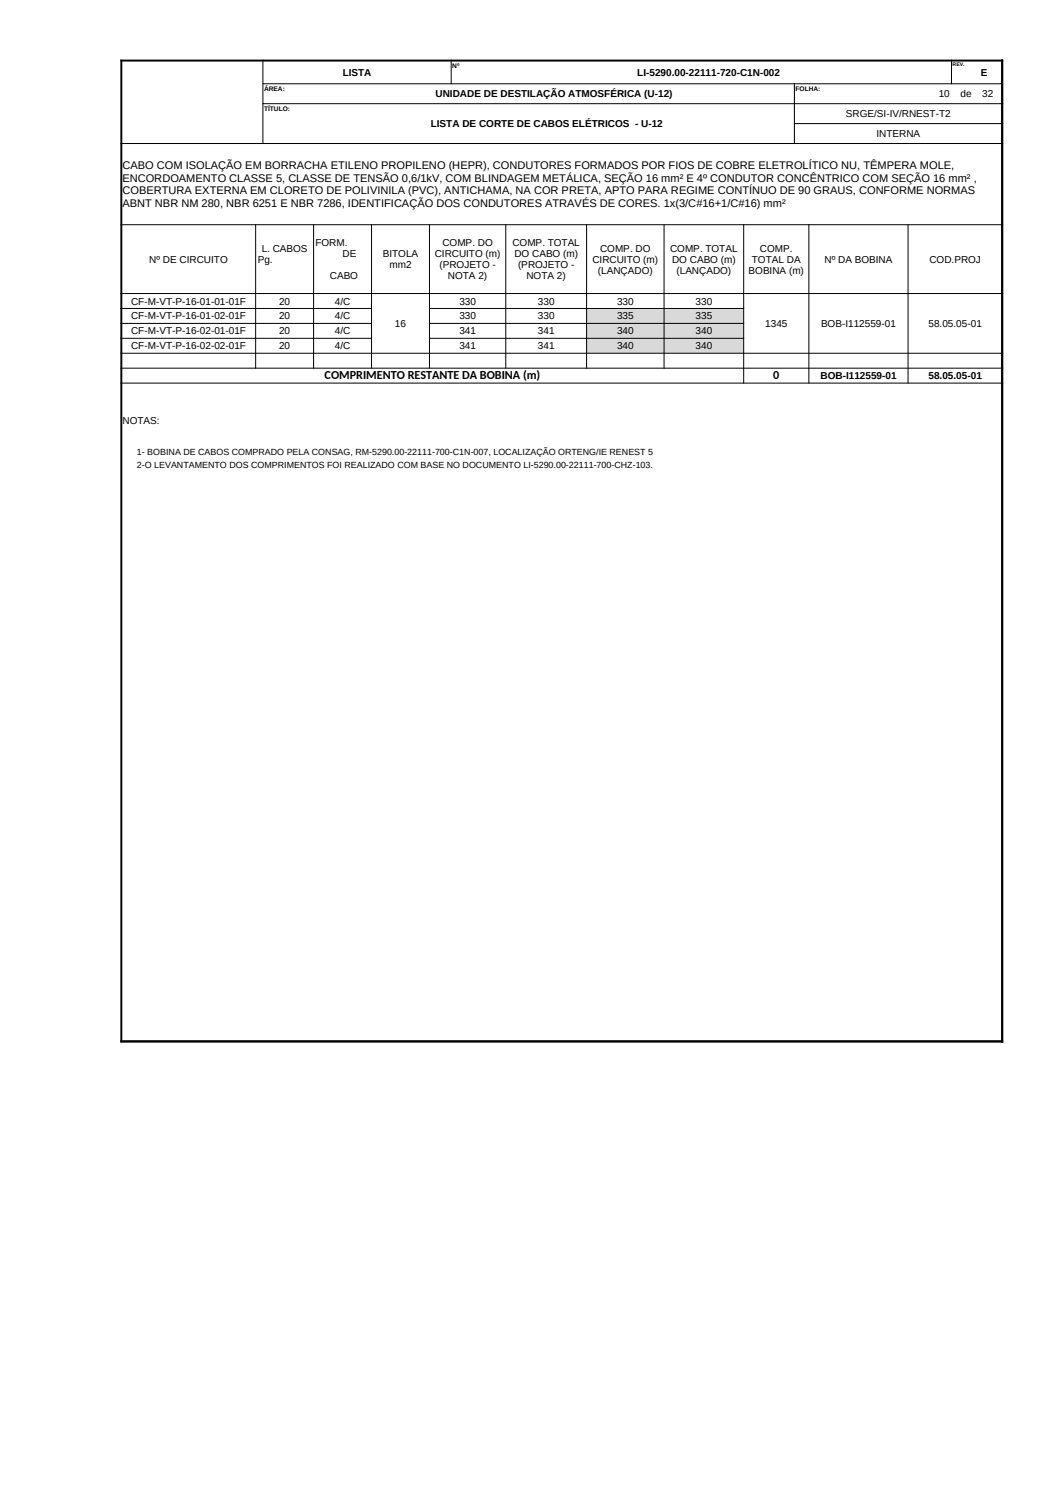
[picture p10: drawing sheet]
<svg xmlns="http://www.w3.org/2000/svg" width="210mm" height="297mm" viewBox="0 0 210 297" stroke-linecap="round" stroke-linejoin="round" font-family="sans-serif">
<defs><g id="words">
<g font-size="2.4">
<text x="64.2" y="74.9">COMPRIMENTO RESTANTE DA BOBINA (m)</text>
<text x="152.9" y="74.9">0</text>
</g>
<g font-size="2.2">
<text x="24.2" y="33.5">CABO COM ISOLAÇÃO EM BORRACHA ETILENO PROPILENO (HEPR), CONDUTORES FORMADOS POR FIOS DE COBRE ELETROLÍTICO NU, TÊMPERA MOLE,</text>
<text x="24.2" y="36">ENCORDOAMENTO CLASSE 5, CLASSE DE TENSÃO 0,6/1kV, COM BLINDAGEM METÁLICA, SEÇÃO 16 mm² E 4º CONDUTOR CONCÊNTRICO COM SEÇÃO 16 mm² ,</text>
<text x="24.2" y="38.4">COBERTURA EXTERNA EM CLORETO DE POLIVINILA (PVC), ANTICHAMA, NA COR PRETA, APTO PARA REGIME CONTÍNUO DE 90 GRAUS, CONFORME NORMAS</text>
<text x="24.2" y="40.9">ABNT NBR NM 280, NBR 6251 E NBR 7286, IDENTIFICAÇÃO DOS CONDUTORES ATRAVÉS DE CORES. 1x(3/C#16+1/C#16) mm²</text>
</g>
<g font-size="2">
<text x="67.8" y="15">LISTA</text>
<text x="126" y="15">LI-5290.00-22111-720-C1N-002</text>
<text x="193.9" y="15">E</text>
<text x="86.1" y="19.2">UNIDADE DE DESTILAÇÃO ATMOSFÉRICA (U-12)</text>
<text x="167.3" y="23.2">SRGE/SI-IV/RNEST-T2</text>
<text x="185.6" y="19.2">10</text>
<text x="189.9" y="19.2">de</text>
<text x="194.2" y="19.2">32</text>
<text x="85.2" y="25.1">LISTA DE CORTE DE CABOS ELÉTRICOS - U-12</text>
<text x="173.3" y="27.1">INTERNA</text>
<text x="29.5" y="51.9">Nº DE CIRCUITO</text>
<text x="51" y="51.9">Pg.</text>
<text x="51.7" y="49.7">L. CABOS</text>
<text x="62.4" y="48.6">FORM.</text>
<text x="67.7" y="50.8">DE</text>
<text x="75.7" y="50.8">BITOLA</text>
<text x="77" y="53">mm2</text>
<text x="86" y="50.8">CIRCUITO (m)</text>
<text x="86.9" y="53">(PROJETO -</text>
<text x="87.5" y="48.6">COMP. DO</text>
<text x="101.3" y="48.6">COMP. TOTAL</text>
<text x="101.7" y="50.8">DO CABO (m)</text>
<text x="102.4" y="53">(PROJETO -</text>
<text x="117.2" y="51.9">CIRCUITO (m)</text>
<text x="118.7" y="49.7">COMP. DO</text>
<text x="132.5" y="49.7">COMP. TOTAL</text>
<text x="132.9" y="51.9">DO CABO (m)</text>
<text x="148.7" y="51.9">TOTAL DA</text>
<text x="150.3" y="49.7">COMP.</text>
<text x="163" y="51.9">Nº DA BOBINA</text>
<text x="183.8" y="51.9">COD.PROJ</text>
<text x="65.2" y="55.2">CABO</text>
<text x="88.6" y="55.2">NOTA 2)</text>
<text x="104.1" y="55.2">NOTA 2)</text>
<text x="118.2" y="54.1">(LANÇADO)</text>
<text x="133.8" y="54.1">(LANÇADO)</text>
<text x="148" y="54.1">BOBINA (m)</text>
<text x="25.9" y="60.2">CF-M-VT-P-16-01-01-01F</text>
<text x="25.9" y="63.2">CF-M-VT-P-16-01-02-01F</text>
<text x="55.2" y="60.2">20</text>
<text x="55.2" y="63.2">20</text>
<text x="66.2" y="60.2">4/C</text>
<text x="66.2" y="63.2">4/C</text>
<text x="78.1" y="64.6">16</text>
<text x="90.8" y="60.2">330</text>
<text x="90.8" y="63.2">330</text>
<text x="106.4" y="60.2">330</text>
<text x="106.4" y="63.2">330</text>
<text x="122" y="60.2">330</text>
<text x="122" y="63.2">335</text>
<text x="137.6" y="60.2">330</text>
<text x="137.6" y="63.2">335</text>
<text x="151.3" y="64.6">1345</text>
<text x="162.4" y="64.6">BOB-I112559-01</text>
<text x="183.6" y="64.6">58.05.05-01</text>
<text x="25.9" y="66.1">CF-M-VT-P-16-02-01-01F</text>
<text x="25.9" y="69.1">CF-M-VT-P-16-02-02-01F</text>
<text x="55.2" y="66.1">20</text>
<text x="55.2" y="69.1">20</text>
<text x="66.2" y="66.1">4/C</text>
<text x="66.2" y="69.1">4/C</text>
<text x="90.8" y="66.1">341</text>
<text x="90.8" y="69.1">341</text>
<text x="106.4" y="66.1">341</text>
<text x="106.4" y="69.1">341</text>
<text x="122" y="66.1">340</text>
<text x="122" y="69.1">340</text>
<text x="137.6" y="66.1">340</text>
<text x="137.6" y="69.1">340</text>
<text x="162.2" y="75">BOB-I112559-01</text>
<text x="183.6" y="75">58.05.05-01</text>
<text x="24.2" y="83.8">NOTAS:</text>
</g>
<g font-size="1.8">
<text x="27.1" y="89.9">1- BOBINA DE CABOS COMPRADO PELA CONSAG, RM-5290.00-22111-700-C1N-007, LOCALIZAÇÃO ORTENG/IE RENEST 5</text>
<text x="27.1" y="92.5">2-O LEVANTAMENTO DOS COMPRIMENTOS FOI REALIZADO COM BASE NO DOCUMENTO LI-5290.00-22111-700-CHZ-103.</text>
</g>
<g font-size="1.3">
<text x="52.2" y="18">ÁREA:</text>
<text x="89.4" y="13.4">Nº</text>
<text x="157.3" y="18">FOLHA:</text>
<text x="52.2" y="21.9">TÍTULO:</text>
</g>
<text font-size="1" x="188.4" y="13.1">REV.</text>
</g></defs>
<path d="M116 61h31v8.8h-31z" fill-rule="evenodd" fill="#d9d9d9"/>
<path d="M26.8 90.5h1.5v2.6h-1.5z" fill-rule="evenodd" fill="#fff"/>
<path d="M23.8 12h174.6M24 11.8v194.3M198.2 11.8v194.3M23.8 205.9h174.6" fill="none" stroke="#000" stroke-width=".38"/>
<g fill="none" stroke="#000" stroke-width=".2">
<path d="M51.9 16.6h146.5M52 11.8v16.7M89.2 11.8v4.8M157.1 16.5v12M188.2 11.8v4.8M23.8 28.4h174.6M51.9 20.5h146.5M157 24.4h41.4M23.8 44.4h174.6M23.8 58h174.6M50.6 44.4v28.5M62 44.4v28.5"/>
<path d="M73.5 44.4v28.5M84.9 44.4v28.5M100 44.4v28.5M116 44.4v28.5M131.3 44.4v28.5M147.1 44.4v31.4M160 44.4v31.4M179.6 44.4v31.4M23.8 61h49.8M23.8 63.9h49.8M23.8 66.9h49.8M23.8 69.8h174.6"/>
<path d="M23.8 72.8h174.6M23.8 75.8h174.6M84.8 61h62.3M84.8 63.9h62.3M84.8 66.9h62.3"/>
</g>
<use href="#words"/>
</svg>
